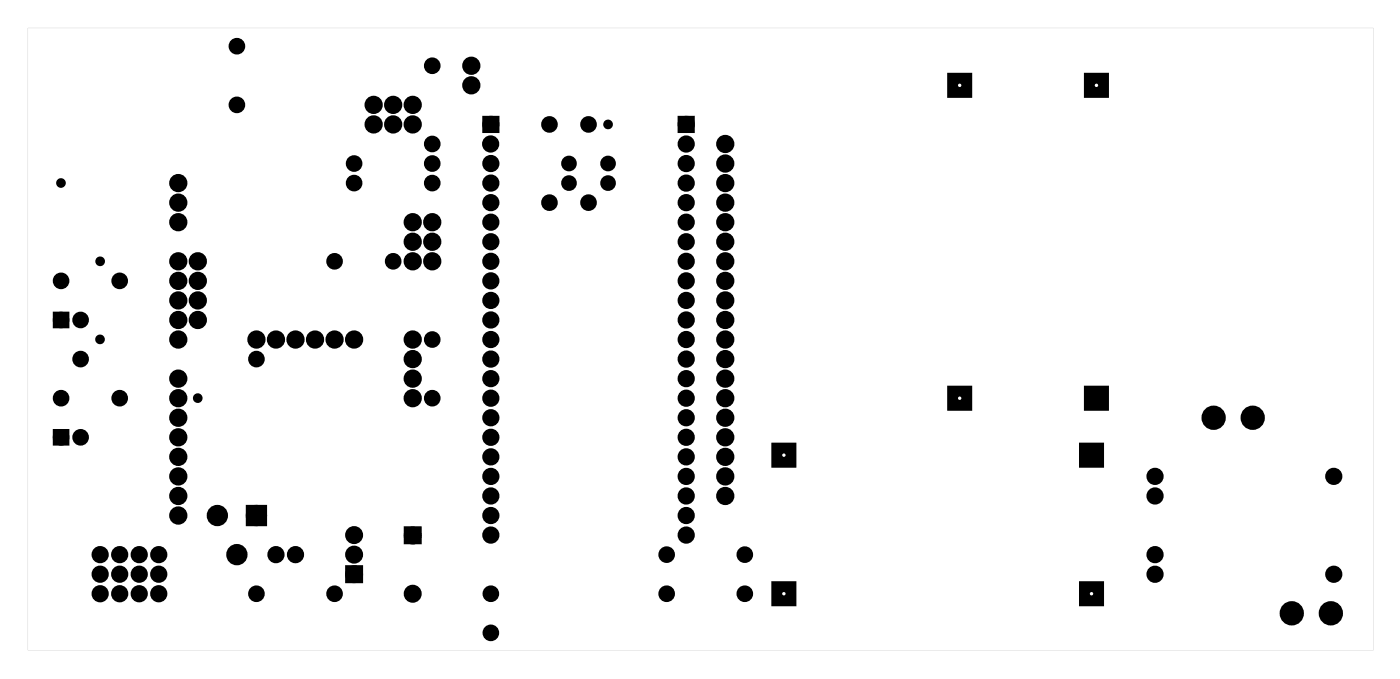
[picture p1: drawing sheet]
<svg xmlns="http://www.w3.org/2000/svg" width="182mm" height="88mm" viewBox="0 0 182 88" stroke-linecap="round" stroke-linejoin="round" font-family="sans-serif">
<g fill="#000">
<path d="M63.1 15.4h1.5v1.5h-1.5zM88.5 15.4h1.5v1.5h-1.5zM7.2 56.1h1.4v1.4h-1.4zM7.2 40.9h1.4v1.4h-1.4zM32.5 66.1h1.7v1.8h-1.7zM45.3 73.8h1.5v1.6h-1.5zM52.9 68.7h1.5v1.6h-1.5z"/>
<path d="M3.6 3.6h175v80.9h-175zM3.6 3.6v80.9h175v-80.9z"/>
<path d="M123.3 9.6h3v3h-3zM124.4 11.1a.35 .35 0 0 0 .7 0 .35 .35 0 0 0-.7 0z"/>
<path d="M141.1 9.6h3v3h-3zM142.2 11.1a.35 .35 0 0 0 .7 0 .35 .35 0 0 0-.7 0z"/>
<path d="M100.4 57.6h3v3h-3zM101.6 59.1a.35 .35 0 0 0 .7 0 .35 .35 0 0 0-.7 0z"/>
<path d="M123.3 50.2h3v3h-3zM124.4 51.7a.35 .35 0 0 0 .7 0 .35 .35 0 0 0-.7 0z"/>
<path d="M140.4 57.6h3v3h-3zM141.6 59.1a.35 .35 0 0 0 .7 0 .35 .35 0 0 0-.7 0z"/>
<path d="M141.1 50.2h3v3h-3zM142.2 51.7a.35 .35 0 0 0 .7 0 .35 .35 0 0 0-.7 0z"/>
<path d="M100.4 75.6h3v3h-3zM101.6 77.1a.35 .35 0 0 0 .7 0 .35 .35 0 0 0-.7 0z"/>
<path d="M140.4 75.6h3v3h-3zM141.6 77.1a.35 .35 0 0 0 .7 0 .35 .35 0 0 0-.7 0z"/>
<circle cx="141.9" cy="59.1" r=".35"/>
<circle cx="142.6" cy="51.7" r=".35"/>
</g>
<g fill="#000">
<circle cx="30.8" cy="6" r=".7"/>
<circle cx="30.8" cy="13.6" r=".7"/>
<circle cx="48.6" cy="16.2" r=".8"/>
<circle cx="48.6" cy="13.6" r=".8"/>
<circle cx="51.1" cy="16.2" r=".8"/>
<circle cx="51.1" cy="13.6" r=".8"/>
<circle cx="53.7" cy="16.2" r=".8"/>
<circle cx="53.7" cy="13.6" r=".8"/>
<circle cx="56.2" cy="8.5" r=".7"/>
<circle cx="56.2" cy="18.7" r=".7"/>
<circle cx="61.3" cy="11.1" r=".8"/>
<circle cx="61.3" cy="8.5" r=".8"/>
<circle cx="63.8" cy="18.7" r=".74"/>
<circle cx="63.8" cy="16.2" r=".74"/>
<circle cx="71.4" cy="16.2" r=".7"/>
<circle cx="76.5" cy="16.2" r=".7"/>
<circle cx="79.1" cy="16.2" r=".35"/>
<circle cx="89.2" cy="18.7" r=".74"/>
<circle cx="89.2" cy="16.2" r=".74"/>
<circle cx="94.3" cy="18.7" r=".8"/>
<circle cx="7.9" cy="23.8" r=".35"/>
<circle cx="7.9" cy="36.5" r=".7"/>
<circle cx="13" cy="33.9" r=".35"/>
<circle cx="15.6" cy="36.5" r=".7"/>
<circle cx="23.2" cy="26.3" r=".8"/>
<circle cx="23.2" cy="39" r=".8"/>
<circle cx="23.2" cy="23.8" r=".8"/>
<circle cx="23.2" cy="36.5" r=".8"/>
<circle cx="23.2" cy="33.9" r=".8"/>
<circle cx="23.2" cy="28.9" r=".8"/>
<circle cx="25.7" cy="39" r=".8"/>
<circle cx="25.7" cy="33.9" r=".8"/>
<circle cx="25.7" cy="36.5" r=".8"/>
<circle cx="43.5" cy="33.9" r=".7"/>
<circle cx="46" cy="23.8" r=".7"/>
<circle cx="46" cy="21.2" r=".7"/>
<circle cx="51.1" cy="33.9" r=".7"/>
<circle cx="53.7" cy="31.4" r=".8"/>
<circle cx="53.7" cy="33.9" r=".8"/>
<circle cx="53.7" cy="28.9" r=".8"/>
<circle cx="56.2" cy="23.8" r=".7"/>
<circle cx="56.2" cy="21.2" r=".7"/>
<circle cx="56.2" cy="33.9" r=".8"/>
<circle cx="56.2" cy="31.4" r=".8"/>
<circle cx="56.2" cy="28.9" r=".8"/>
<circle cx="63.8" cy="33.9" r=".74"/>
<circle cx="63.8" cy="31.4" r=".74"/>
<circle cx="63.8" cy="21.2" r=".74"/>
<circle cx="63.8" cy="39" r=".74"/>
<circle cx="63.8" cy="36.5" r=".74"/>
<circle cx="63.8" cy="23.8" r=".74"/>
<circle cx="63.8" cy="26.3" r=".74"/>
<circle cx="63.8" cy="28.9" r=".74"/>
<circle cx="71.4" cy="26.3" r=".7"/>
<circle cx="74" cy="21.2" r=".64"/>
<circle cx="74" cy="23.8" r=".64"/>
<circle cx="76.5" cy="26.3" r=".7"/>
<circle cx="79.1" cy="21.2" r=".64"/>
<circle cx="79.1" cy="23.8" r=".64"/>
<circle cx="89.2" cy="23.8" r=".74"/>
<circle cx="89.2" cy="33.9" r=".74"/>
<circle cx="89.2" cy="31.4" r=".74"/>
<circle cx="89.2" cy="21.2" r=".74"/>
<circle cx="89.2" cy="39" r=".74"/>
<circle cx="89.2" cy="36.5" r=".74"/>
<circle cx="89.2" cy="28.9" r=".74"/>
<circle cx="89.2" cy="26.3" r=".74"/>
<circle cx="94.3" cy="26.3" r=".8"/>
<circle cx="94.3" cy="39" r=".8"/>
<circle cx="94.3" cy="21.2" r=".8"/>
<circle cx="94.3" cy="23.8" r=".8"/>
<circle cx="94.3" cy="31.4" r=".8"/>
<circle cx="94.3" cy="36.5" r=".8"/>
<circle cx="94.3" cy="33.9" r=".8"/>
<circle cx="94.3" cy="28.9" r=".8"/>
<circle cx="7.9" cy="41.6" r=".7"/>
<circle cx="7.9" cy="56.8" r=".7"/>
<circle cx="7.9" cy="51.7" r=".7"/>
<circle cx="10.5" cy="41.6" r=".7"/>
<circle cx="10.5" cy="56.8" r=".7"/>
<circle cx="10.5" cy="46.6" r=".7"/>
<circle cx="13" cy="44.1" r=".35"/>
<circle cx="15.6" cy="51.7" r=".7"/>
<circle cx="23.2" cy="56.8" r=".8"/>
<circle cx="23.2" cy="59.3" r=".8"/>
<circle cx="23.2" cy="54.3" r=".8"/>
<circle cx="23.2" cy="44.1" r=".8"/>
<circle cx="23.2" cy="41.6" r=".8"/>
<circle cx="23.2" cy="51.7" r=".8"/>
<circle cx="23.2" cy="49.2" r=".8"/>
<circle cx="25.7" cy="51.7" r=".35"/>
<circle cx="25.7" cy="41.6" r=".8"/>
<circle cx="33.3" cy="46.6" r=".7"/>
<circle cx="33.3" cy="44.1" r=".8"/>
<circle cx="35.9" cy="44.1" r=".8"/>
<circle cx="38.4" cy="44.1" r=".8"/>
<circle cx="41" cy="44.1" r=".8"/>
<circle cx="43.5" cy="44.1" r=".8"/>
<circle cx="46" cy="44.1" r=".8"/>
<circle cx="53.7" cy="44.1" r=".8"/>
<circle cx="53.7" cy="49.2" r=".8"/>
<circle cx="53.7" cy="51.7" r=".8"/>
<circle cx="53.7" cy="46.6" r=".8"/>
<circle cx="56.2" cy="44.1" r=".7"/>
<circle cx="56.2" cy="51.7" r=".7"/>
<circle cx="63.8" cy="46.6" r=".74"/>
<circle cx="63.8" cy="49.2" r=".74"/>
<circle cx="63.8" cy="41.6" r=".74"/>
<circle cx="63.8" cy="59.3" r=".74"/>
<circle cx="63.8" cy="44.1" r=".74"/>
<circle cx="63.8" cy="54.3" r=".74"/>
<circle cx="63.8" cy="56.8" r=".74"/>
<circle cx="63.8" cy="51.7" r=".74"/>
<circle cx="89.2" cy="46.6" r=".74"/>
<circle cx="89.2" cy="49.2" r=".74"/>
<circle cx="89.2" cy="41.6" r=".74"/>
<circle cx="89.2" cy="59.3" r=".74"/>
<circle cx="89.2" cy="44.1" r=".74"/>
<circle cx="89.2" cy="56.8" r=".74"/>
<circle cx="89.2" cy="54.3" r=".74"/>
<circle cx="89.2" cy="51.7" r=".74"/>
<circle cx="94.3" cy="56.8" r=".8"/>
<circle cx="94.3" cy="59.3" r=".8"/>
<circle cx="94.3" cy="54.3" r=".8"/>
<circle cx="94.3" cy="41.6" r=".8"/>
<circle cx="94.3" cy="44.1" r=".8"/>
<circle cx="94.3" cy="49.2" r=".8"/>
<circle cx="94.3" cy="51.7" r=".8"/>
<circle cx="94.3" cy="46.6" r=".8"/>
<circle cx="157.8" cy="54.3" r=".95"/>
<circle cx="162.9" cy="54.3" r=".95"/>
<circle cx="13" cy="77.1" r=".74"/>
<circle cx="13" cy="72" r=".74"/>
<circle cx="13" cy="74.6" r=".74"/>
<circle cx="15.6" cy="77.1" r=".74"/>
<circle cx="15.6" cy="72" r=".74"/>
<circle cx="15.6" cy="74.6" r=".74"/>
<circle cx="18.1" cy="77.1" r=".74"/>
<circle cx="18.1" cy="72" r=".74"/>
<circle cx="18.1" cy="74.6" r=".74"/>
<circle cx="20.6" cy="77.1" r=".74"/>
<circle cx="20.6" cy="72" r=".74"/>
<circle cx="20.6" cy="74.6" r=".74"/>
<circle cx="23.2" cy="61.9" r=".8"/>
<circle cx="23.2" cy="67" r=".8"/>
<circle cx="23.2" cy="64.4" r=".8"/>
<circle cx="28.3" cy="67" r=".89"/>
<circle cx="30.8" cy="72" r=".89"/>
<circle cx="33.3" cy="67" r=".89"/>
<circle cx="33.3" cy="77.1" r=".7"/>
<circle cx="35.9" cy="72" r=".74"/>
<circle cx="38.4" cy="72" r=".74"/>
<circle cx="43.5" cy="77.1" r=".7"/>
<circle cx="46" cy="74.6" r=".79"/>
<circle cx="46" cy="72" r=".79"/>
<circle cx="46" cy="69.5" r=".79"/>
<circle cx="53.7" cy="69.6" r=".79"/>
<circle cx="53.7" cy="77.1" r=".79"/>
<circle cx="63.8" cy="69.5" r=".74"/>
<circle cx="63.8" cy="64.4" r=".74"/>
<circle cx="63.8" cy="67" r=".74"/>
<circle cx="63.8" cy="61.9" r=".74"/>
<circle cx="63.8" cy="77.1" r=".7"/>
<circle cx="86.7" cy="72" r=".7"/>
<circle cx="86.7" cy="77.1" r=".7"/>
<circle cx="89.2" cy="67" r=".74"/>
<circle cx="89.2" cy="64.4" r=".74"/>
<circle cx="89.2" cy="69.5" r=".74"/>
<circle cx="89.2" cy="61.9" r=".74"/>
<circle cx="94.3" cy="61.9" r=".8"/>
<circle cx="94.3" cy="64.4" r=".8"/>
<circle cx="96.8" cy="72" r=".7"/>
<circle cx="96.8" cy="77.1" r=".7"/>
<circle cx="150.2" cy="74.6" r=".74"/>
<circle cx="150.2" cy="72" r=".74"/>
<circle cx="150.2" cy="61.9" r=".74"/>
<circle cx="150.2" cy="64.4" r=".74"/>
<circle cx="168" cy="79.7" r=".95"/>
<circle cx="173" cy="79.7" r=".95"/>
<circle cx="173.4" cy="74.6" r=".74"/>
<circle cx="173.4" cy="61.9" r=".74"/>
<circle cx="63.8" cy="82.2" r=".7"/>
</g>
<g fill="none" stroke="#000" stroke-width=".99" stroke-linecap="butt">
<path d="M32.5 66.1h1.7v1.8h-1.7z"/>
<circle cx="28.3" cy="67" r=".89"/>
<circle cx="30.8" cy="72" r=".89"/>
<circle cx="33.3" cy="67" r=".89"/>
</g>
<g fill="none" stroke="#000" stroke-width=".76" stroke-linecap="butt">
<path d="M63.1 15.4h1.5v1.5h-1.5zM88.5 15.4h1.5v1.5h-1.5zM7.2 56.1h1.4v1.4h-1.4zM7.2 40.9h1.4v1.4h-1.4zM45.3 73.8h1.5v1.6h-1.5zM52.9 68.7h1.5v1.6h-1.5z"/>
<circle cx="30.8" cy="13.6" r=".7"/>
<circle cx="30.8" cy="6" r=".7"/>
<circle cx="48.6" cy="16.2" r=".8"/>
<circle cx="48.6" cy="13.6" r=".8"/>
<circle cx="51.1" cy="16.2" r=".8"/>
<circle cx="51.1" cy="13.6" r=".8"/>
<circle cx="53.7" cy="16.2" r=".8"/>
<circle cx="53.7" cy="13.6" r=".8"/>
<circle cx="56.2" cy="8.5" r=".7"/>
<circle cx="56.2" cy="18.7" r=".7"/>
<circle cx="61.3" cy="11.1" r=".8"/>
<circle cx="61.3" cy="8.5" r=".8"/>
<circle cx="63.8" cy="18.7" r=".74"/>
<circle cx="63.8" cy="16.2" r=".74"/>
<circle cx="71.4" cy="16.2" r=".7"/>
<circle cx="76.5" cy="16.2" r=".7"/>
<circle cx="89.2" cy="16.2" r=".74"/>
<circle cx="89.2" cy="18.7" r=".74"/>
<circle cx="94.3" cy="18.7" r=".8"/>
<circle cx="7.9" cy="36.5" r=".7"/>
<circle cx="15.6" cy="36.5" r=".7"/>
<circle cx="23.2" cy="33.9" r=".8"/>
<circle cx="23.2" cy="23.8" r=".8"/>
<circle cx="23.2" cy="36.5" r=".8"/>
<circle cx="23.2" cy="39" r=".8"/>
<circle cx="23.2" cy="28.9" r=".8"/>
<circle cx="23.2" cy="26.3" r=".8"/>
<circle cx="25.7" cy="33.9" r=".8"/>
<circle cx="25.7" cy="36.5" r=".8"/>
<circle cx="25.7" cy="39" r=".8"/>
<circle cx="43.5" cy="33.9" r=".7"/>
<circle cx="46" cy="23.8" r=".7"/>
<circle cx="46" cy="21.2" r=".7"/>
<circle cx="51.1" cy="33.9" r=".7"/>
<circle cx="53.7" cy="28.9" r=".8"/>
<circle cx="53.7" cy="33.9" r=".8"/>
<circle cx="53.7" cy="31.4" r=".8"/>
<circle cx="56.2" cy="21.2" r=".7"/>
<circle cx="56.2" cy="23.8" r=".7"/>
<circle cx="56.2" cy="28.9" r=".8"/>
<circle cx="56.2" cy="33.9" r=".8"/>
<circle cx="56.2" cy="31.4" r=".8"/>
<circle cx="63.8" cy="33.9" r=".74"/>
<circle cx="63.8" cy="31.4" r=".74"/>
<circle cx="63.8" cy="36.5" r=".74"/>
<circle cx="63.8" cy="39" r=".74"/>
<circle cx="63.8" cy="28.9" r=".74"/>
<circle cx="63.8" cy="26.3" r=".74"/>
<circle cx="63.8" cy="23.8" r=".74"/>
<circle cx="63.8" cy="21.2" r=".74"/>
<circle cx="71.4" cy="26.3" r=".7"/>
<circle cx="74" cy="21.2" r=".64"/>
<circle cx="74" cy="23.8" r=".64"/>
<circle cx="76.5" cy="26.3" r=".7"/>
<circle cx="79.1" cy="23.8" r=".64"/>
<circle cx="79.1" cy="21.2" r=".64"/>
<circle cx="89.2" cy="36.5" r=".74"/>
<circle cx="89.2" cy="39" r=".74"/>
<circle cx="89.2" cy="33.9" r=".74"/>
<circle cx="89.2" cy="31.4" r=".74"/>
<circle cx="89.2" cy="23.8" r=".74"/>
<circle cx="89.2" cy="21.2" r=".74"/>
<circle cx="89.2" cy="26.3" r=".74"/>
<circle cx="89.2" cy="28.9" r=".74"/>
<circle cx="94.3" cy="21.2" r=".8"/>
<circle cx="94.3" cy="33.9" r=".8"/>
<circle cx="94.3" cy="36.5" r=".8"/>
<circle cx="94.3" cy="26.3" r=".8"/>
<circle cx="94.3" cy="31.4" r=".8"/>
<circle cx="94.3" cy="28.9" r=".8"/>
<circle cx="94.3" cy="23.8" r=".8"/>
<circle cx="94.3" cy="39" r=".8"/>
<circle cx="7.9" cy="51.7" r=".7"/>
<circle cx="7.9" cy="56.8" r=".7"/>
<circle cx="7.9" cy="41.6" r=".7"/>
<circle cx="10.5" cy="46.6" r=".7"/>
<circle cx="10.5" cy="56.8" r=".7"/>
<circle cx="10.5" cy="41.6" r=".7"/>
<circle cx="15.6" cy="51.7" r=".7"/>
<circle cx="23.2" cy="59.3" r=".8"/>
<circle cx="23.2" cy="56.8" r=".8"/>
<circle cx="23.2" cy="54.3" r=".8"/>
<circle cx="23.2" cy="51.7" r=".8"/>
<circle cx="23.2" cy="49.2" r=".8"/>
<circle cx="23.2" cy="44.1" r=".8"/>
<circle cx="23.2" cy="41.6" r=".8"/>
<circle cx="25.7" cy="41.6" r=".8"/>
<circle cx="33.3" cy="46.6" r=".7"/>
<circle cx="33.3" cy="44.1" r=".8"/>
<circle cx="35.9" cy="44.1" r=".8"/>
<circle cx="38.4" cy="44.1" r=".8"/>
<circle cx="41" cy="44.1" r=".8"/>
<circle cx="43.5" cy="44.1" r=".8"/>
<circle cx="46" cy="44.1" r=".8"/>
<circle cx="53.7" cy="46.6" r=".8"/>
<circle cx="53.7" cy="44.1" r=".8"/>
<circle cx="53.7" cy="51.7" r=".8"/>
<circle cx="53.7" cy="49.2" r=".8"/>
<circle cx="56.2" cy="44.1" r=".7"/>
<circle cx="56.2" cy="51.7" r=".7"/>
<circle cx="63.8" cy="44.1" r=".74"/>
<circle cx="63.8" cy="46.6" r=".74"/>
<circle cx="63.8" cy="59.3" r=".74"/>
<circle cx="63.8" cy="49.2" r=".74"/>
<circle cx="63.8" cy="51.7" r=".74"/>
<circle cx="63.8" cy="41.6" r=".74"/>
<circle cx="63.8" cy="54.3" r=".74"/>
<circle cx="63.8" cy="56.8" r=".74"/>
<circle cx="89.2" cy="46.6" r=".74"/>
<circle cx="89.2" cy="41.6" r=".74"/>
<circle cx="89.2" cy="59.3" r=".74"/>
<circle cx="89.2" cy="51.7" r=".74"/>
<circle cx="89.2" cy="49.2" r=".74"/>
<circle cx="89.2" cy="44.1" r=".74"/>
<circle cx="89.2" cy="56.8" r=".74"/>
<circle cx="89.2" cy="54.3" r=".74"/>
<circle cx="94.3" cy="59.3" r=".8"/>
<circle cx="94.3" cy="46.6" r=".8"/>
<circle cx="94.3" cy="56.8" r=".8"/>
<circle cx="94.3" cy="54.3" r=".8"/>
<circle cx="94.3" cy="49.2" r=".8"/>
<circle cx="94.3" cy="51.7" r=".8"/>
<circle cx="94.3" cy="41.6" r=".8"/>
<circle cx="94.3" cy="44.1" r=".8"/>
<circle cx="13" cy="77.1" r=".74"/>
<circle cx="13" cy="74.6" r=".74"/>
<circle cx="13" cy="72" r=".74"/>
<circle cx="15.6" cy="77.1" r=".74"/>
<circle cx="15.6" cy="74.6" r=".74"/>
<circle cx="15.6" cy="72" r=".74"/>
<circle cx="18.1" cy="77.1" r=".74"/>
<circle cx="18.1" cy="74.6" r=".74"/>
<circle cx="18.1" cy="72" r=".74"/>
<circle cx="20.6" cy="77.1" r=".74"/>
<circle cx="20.6" cy="74.6" r=".74"/>
<circle cx="20.6" cy="72" r=".74"/>
<circle cx="23.2" cy="61.9" r=".8"/>
<circle cx="23.2" cy="67" r=".8"/>
<circle cx="23.2" cy="64.4" r=".8"/>
<circle cx="33.3" cy="77.1" r=".7"/>
<circle cx="35.9" cy="72" r=".74"/>
<circle cx="38.4" cy="72" r=".74"/>
<circle cx="43.5" cy="77.1" r=".7"/>
<circle cx="46" cy="69.5" r=".79"/>
<circle cx="46" cy="72" r=".79"/>
<circle cx="46" cy="74.6" r=".79"/>
<circle cx="53.7" cy="69.6" r=".79"/>
<circle cx="53.7" cy="77.1" r=".79"/>
<circle cx="63.8" cy="77.1" r=".7"/>
<circle cx="63.8" cy="64.4" r=".74"/>
<circle cx="63.8" cy="61.9" r=".74"/>
<circle cx="63.8" cy="67" r=".74"/>
<circle cx="63.8" cy="69.5" r=".74"/>
<circle cx="86.7" cy="72" r=".7"/>
<circle cx="86.7" cy="77.1" r=".7"/>
<circle cx="89.2" cy="67" r=".74"/>
<circle cx="89.2" cy="61.9" r=".74"/>
<circle cx="89.2" cy="64.4" r=".74"/>
<circle cx="89.2" cy="69.5" r=".74"/>
<circle cx="94.3" cy="64.4" r=".8"/>
<circle cx="94.3" cy="61.9" r=".8"/>
<circle cx="96.8" cy="72" r=".7"/>
<circle cx="96.8" cy="77.1" r=".7"/>
<circle cx="150.2" cy="64.4" r=".74"/>
<circle cx="150.2" cy="72" r=".74"/>
<circle cx="150.2" cy="74.6" r=".74"/>
<circle cx="150.2" cy="61.9" r=".74"/>
<circle cx="173.4" cy="74.6" r=".74"/>
<circle cx="173.4" cy="61.9" r=".74"/>
<circle cx="63.8" cy="82.2" r=".7"/>
</g>
<g fill="none" stroke="#000" stroke-width=".55">
<circle cx="79.1" cy="16.2" r=".35"/>
<circle cx="7.9" cy="23.8" r=".35"/>
<circle cx="13" cy="33.9" r=".35"/>
<circle cx="13" cy="44.1" r=".35"/>
<circle cx="25.7" cy="51.7" r=".35"/>
</g>
<g fill="none" stroke="#000" stroke-width=".25">
<path d="M123.3 9.6h3v3h-3zM141.1 9.6h3v3h-3zM100.4 57.6h3v3h-3zM123.3 50.2h3v3h-3zM140.4 57.6h3v3h-3zM141.1 50.2h3v3h-3zM100.4 75.6h3v3h-3zM140.4 75.6h3v3h-3z"/>
<circle cx="124.8" cy="11.1" r=".35"/>
<circle cx="142.6" cy="11.1" r=".35"/>
<circle cx="101.9" cy="59.1" r=".35"/>
<circle cx="124.8" cy="51.7" r=".35"/>
<circle cx="141.9" cy="59.1" r=".35"/>
<circle cx="142.6" cy="51.7" r=".35"/>
<circle cx="101.9" cy="77.1" r=".35"/>
<circle cx="141.9" cy="77.1" r=".35"/>
</g>
<g fill="none" stroke="#000" stroke-width="1.3" stroke-linecap="butt">
<circle cx="157.8" cy="54.3" r=".95"/>
<circle cx="162.9" cy="54.3" r=".95"/>
<circle cx="168" cy="79.7" r=".95"/>
<circle cx="173" cy="79.7" r=".95"/>
</g>
</svg>
